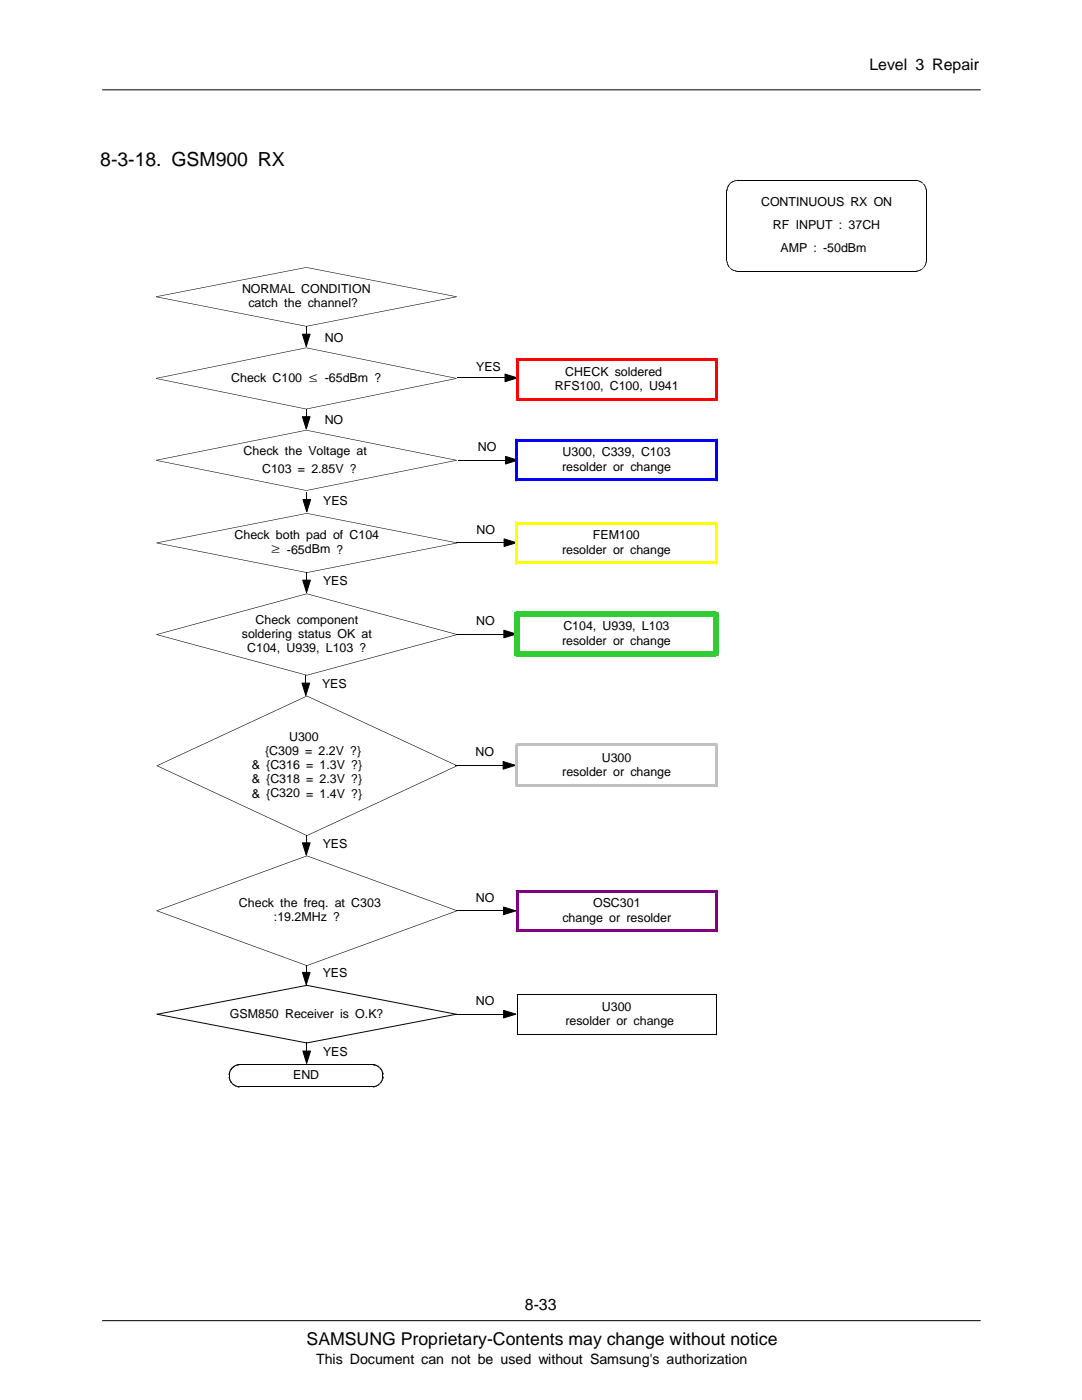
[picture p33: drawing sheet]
<svg xmlns="http://www.w3.org/2000/svg" width="216mm" height="279mm" viewBox="0 0 216 279" stroke-linecap="round" stroke-linejoin="round" font-family="sans-serif">
<defs><g id="words">
<text font-size="3.9" x="20" y="33.1">8-3-18. GSM900 RX</text>
<text font-size="3.5" x="61.2" y="268.5">SAMSUNG Proprietary-Contents may change without notice</text>
<g font-size="3.2">
<text x="173.5" y="14">Level 3 Repair</text>
<text x="104.7" y="261.5">8-33</text>
</g>
<text font-size="2.8" x="63.1" y="272.1">This Document can not be used without Samsung's authorization</text>
<g font-size="2.5">
<text x="151.9" y="41.2">CONTINUOUS RX ON</text>
<text x="154.2" y="45.8">RF INPUT : 37CH</text>
<text x="155.7" y="50.3">AMP : -50dBm</text>
<text x="48.3" y="58.5">NORMAL CONDITION</text>
<text x="49.6" y="61.3">catch the channel?</text>
<text x="64.8" y="68.2">NO</text>
<text x="46.1" y="76.2">Check C100 ≤ -65dBm ?</text>
<text x="95" y="74">YES</text>
<text x="110.7" y="77.8">RFS100, C100, U941</text>
<text x="112.8" y="75">CHECK soldered</text>
<text x="64.8" y="84.6">NO</text>
<text x="48.6" y="90.8">Check the Voltage at</text>
<text x="52.3" y="94.3">C103 = 2.85V ?</text>
<text x="95.3" y="90">NO</text>
<text x="112.2" y="93.9">resolder or change</text>
<text x="112.2" y="91.1">U300, C339, C103</text>
<text x="64.5" y="100.7">YES</text>
<text x="46.8" y="107.6">Check both pad of C104</text>
<text x="95.1" y="106.5">NO</text>
<text x="118.3" y="107.7">FEM100</text>
<text x="54" y="110.6">≥ -65dBm ?</text>
<text x="112.1" y="110.5">resolder or change</text>
<text x="64.5" y="116.8">YES</text>
<text x="51" y="124.5">Check component</text>
<text x="95" y="124.7">NO</text>
<text x="112.4" y="125.8">C104, U939, L103</text>
<text x="48.3" y="127.3">soldering status OK at</text>
<text x="49.3" y="130.1">C104, U939, L103 ?</text>
<text x="112.1" y="128.6">resolder or change</text>
<text x="64.3" y="137.4">YES</text>
<text x="57.7" y="147.9">U300</text>
<text x="50.2" y="153.5">&amp; {C316 = 1.3V ?}</text>
<text x="52.9" y="150.7">{C309 = 2.2V ?}</text>
<text x="94.9" y="150.9">NO</text>
<text x="112.2" y="154.8">resolder or change</text>
<text x="120.1" y="152">U300</text>
<text x="50.2" y="156.4">&amp; {C318 = 2.3V ?}</text>
<text x="50.2" y="159.2">&amp; {C320 = 1.4V ?}</text>
<text x="64.4" y="169.2">YES</text>
<text x="95" y="180">NO</text>
<text x="47.7" y="181">Check the freq. at C303</text>
<text x="54.7" y="183.9">:19.2MHz ?</text>
<text x="112.2" y="183.9">change or resolder</text>
<text x="118.3" y="181.1">OSC301</text>
<text x="64.4" y="195.1">YES</text>
<text x="45.9" y="203.1">GSM850 Receiver is O.K?</text>
<text x="95" y="200.6">NO</text>
<text x="120.1" y="201.8">U300</text>
<text x="112.8" y="204.6">resolder or change</text>
<text x="58.5" y="215.4">END</text>
<text x="64.5" y="210.8">YES</text>
</g>
</g></defs>
<path d="M20.4 263.6h175.2" fill="none" stroke="#000" stroke-width=".2"/>
<path d="M20.8 265.5h174.8v9h-174.8z" fill="#fff"/>
<g fill="none" stroke="#000" stroke-width=".2">
<path d="M20.4 17.9h175.2M145 38v14.2M147 36h35.9M184.8 38v14.2M147 54.1h35.9M60.3 66.7h1.6l-.8 2.5zM91.3 75.4h9.5M100.8 74.7l2.4 .7-2.4 .8zM60.3 83.2h1.6l-.8 2.4zM60.5 99.7h1.5l-.8 2.5zM91.4 91.9h9.5M100.9 91.1l2.4 .7-2.4 .8z"/>
<path d="M60.4 115.8h1.5l-.7 2.4zM91.1 108.3h9.5M100.6 107.5l2.4 .8-2.4 .8zM60.3 136.3h1.5l-.8 2.5zM91 126.5h9.5M100.5 125.8l2.5 .7-2.5 .8zM90.9 152.7h9.5M100.4 152l2.4 .7-2.4 .8zM60.3 168.2h1.6l-.8 2.5zM60.3 194.1h1.6l-.8 2.4zM91 181.8h9.5M100.5 181l2.4 .8-2.4 .7z"/>
<path d="M103.2 198.5h39.7v8h-39.7zM47.7 216.9h26.7M47.7 212.5h26.7M60.4 209.8h1.6l-.8 2.4zM91 202.4h9.5M100.5 201.6l2.4 .8-2.4 .8z"/>
</g>
<g fill="#000">
<path d="M145 38h.1zM145 37.9l.1 .1zM145 37.9h.1zM145 37.8l.1 .1zM145 37.8h.1zM145.1 37.7v.1zM145.1 37.7h.1zM145.1 37.6l.1 .1zM145.1 37.6h.1zM145.1 37.5l.1 .1zM145.1 37.5h.1zM145.1 37.4l.1 .1z"/>
<path d="M145.1 37.4h.1zM145.2 37.3v.1zM145.2 37.3h.1zM145.2 37.2l.1 .1zM145.3 37.1v.2zM145.3 37.1h.1zM145.3 37l.1 .1zM145.4 36.9v.2zM145.4 36.9l.1 .1zM145.4 36.9h.1zM145.5 36.8v.1zM145.5 36.8h.1z"/>
<path d="M145.6 36.7v.1zM145.6 36.7h.1zM145.6 36.6h.2zM145.7 36.5l.1 .1zM145.7 36.5l.2 .1zM145.8 36.5l.1 .1zM145.8 36.5h.1zM145.9 36.4v.1zM145.9 36.4h.1zM146 36.3v.1zM146 36.3l.1 .1zM146 36.3h.2z"/>
<path d="M146.1 36.2l.1 .1zM146.1 36.2l.2 .1zM146.2 36.2l.1 .1zM146.2 36.2l.2 .1zM146.3 36.2l.1 .1zM146.3 36.2h.2zM146.4 36.1l.1 .1zM146.4 36.1l.2 .1zM146.5 36.1l.1 .1zM146.6 36v.2zM146.6 36l.1 .1zM146.7 36v.1z"/>
<path d="M146.7 36l.2 .1zM146.8 36l.1 .1zM146.9 36v.1zM146.9 36l.1 .1zM147 36v.1zM182.9 36l-.1 .1zM182.9 36v.1zM183 36l-.1 .1zM183 36v.1zM183 36l.1 .1zM183.2 36l-.1 .1zM183.2 36v.2z"/>
<path d="M183.3 36l-.1 .2zM183.3 36v.2zM183.3 36.1v.1zM183.4 36.1v.1zM183.5 36.1l-.1 .1zM183.5 36.1v.2zM183.6 36.2l-.1 .1zM183.6 36.2v.1zM183.6 36.2l.1 .1zM183.7 36.2v.1zM183.7 36.2l.1 .2zM183.8 36.3v.1z"/>
<path d="M183.8 36.3l.1 .1zM183.9 36.3v.1zM183.9 36.3v.2zM184 36.4l-.1 .1zM184 36.4v.2zM184.1 36.5l-.1 .1zM184.1 36.5v.1zM184.1 36.5l.1 .2zM184.2 36.6v.1zM184.2 36.7l.2 .1zM184.3 36.8h.1zM184.3 36.8l.1 .1z"/>
<path d="M184.4 36.9h.1zM184.4 37l.1-.1zM184.4 37h.2zM184.4 37.1l.2-.1zM184.5 37.1h.1zM184.5 37.1l.2 .1zM184.6 37.3l.1-.1zM184.6 37.3h.1zM184.6 37.3l.1 .1zM184.6 37.4h.1zM184.6 37.4l.2 .1zM184.7 37.5h.1z"/>
<path d="M184.7 37.5l.1 .1zM184.7 37.6h.1zM184.7 37.6l.1 .1zM184.7 37.7h.1zM184.7 37.7l.1 .1zM184.7 37.8h.1zM184.7 37.8l.2 .1zM184.8 37.9h.1zM184.8 37.9l.1 .1zM184.8 38h.1zM145 52.2l.1-.1zM145 52.3l.1-.1z"/>
<path d="M145 52.2h.1zM145 52.3h.1zM145.1 52.5l.1-.1zM145 52.3l.2 .1zM145.1 52.6l.1-.1zM145.1 52.5h.1zM145.1 52.6h.1zM145.1 52.8l.1-.1zM145.1 52.7h.1zM145.2 52.9l.1-.1zM145.1 52.8h.2zM145.2 52.9h.1z"/>
<path d="M145.3 53h.1zM145.2 52.9l.2 .1zM145.3 53.1h.1zM145.3 53l.1 .1zM145.4 53.2l.1-.1zM145.3 53.1h.2zM145.4 53.3l.1-.1zM145.4 53.2h.1zM145.4 53.3h.2zM145.5 53.4l.1-.1zM145.5 53.4h.1zM145.6 53.4l.1 .1z"/>
<path d="M145.6 53.5h.1zM145.6 53.5h.2zM145.9 53.6l-.1 .1zM145.8 53.5v.2zM145.9 53.6v.1zM146 53.7v.1zM145.9 53.7l.1 .1zM146.1 53.7l-.1 .1zM146.2 53.8l-.1 .1zM146.1 53.8v.1zM146.3 53.8l-.1 .2zM146.2 53.8v.2z"/>
<path d="M146.4 53.9l-.1 .1zM146.3 53.8v.2zM146.5 53.9l-.1 .1zM146.4 53.9v.1zM146.5 53.9v.2zM146.6 54l-.1 .1zM146.6 54v.1zM146.7 54v.1zM146.6 54l.1 .1zM146.9 54l-.1 .1zM146.7 54l.1 .1zM146.9 54.1v.1z"/>
<path d="M146.9 54v.2zM147 54.1v.1zM146.9 54.1l.1 .1zM182.8 54.1l.1 .1zM182.9 54.1l.1 .1zM182.8 54.1l.2 .1zM183 54v.1zM182.9 54.1h.1zM183.1 54l.1 .1zM183 54l.2 .1zM183.2 54l.1 .1zM183.1 54l.2 .1z"/>
<path d="M183.3 54l.1 .1zM183.4 53.9l.1 .1zM183.3 54h.2zM183.5 53.9l.1 .1zM183.4 53.9l.2 .1zM183.6 53.8v.2zM183.7 53.8v.1zM183.6 53.8l.1 .1zM183.8 53.7v.1zM183.7 53.8h.1zM183.9 53.7v.1zM183.8 53.7l.1 .1z"/>
<path d="M183.9 53.7h.1zM184 53.6l.1 .1zM183.9 53.7h.2zM184.1 53.5v.1zM184 53.6h.1zM184.1 53.5l.1 .1zM184.2 53.5v.1zM184.2 53.4h.1zM184.2 53.4l.1 .1zM184.2 53.4h.2zM184.3 53.3l.1 .1zM184.4 53.2v.1z"/>
<path d="M184.4 53.2v.2zM184.4 53.2h.1zM184.4 53.1v.2zM184.4 53.1h.2zM184.4 53.1l.1 .1zM184.5 53h.1zM184.5 53l.1 .1zM184.6 52.9h.1zM184.6 52.9v.1zM184.6 52.8l.1 .1zM184.6 52.7l.1 .1zM184.6 52.7l.1 .2z"/>
<path d="M184.7 52.6l.1 .1zM184.7 52.6v.2zM184.7 52.5l.1 .1zM184.7 52.4l.1 .1zM184.7 52.4l.1 .2zM184.7 52.3h.1zM184.7 52.3l.1 .2zM184.8 52.2l.1 .1zM184.8 52.2v.1zM184.8 52.1l.1 .1zM184.8 52.1l.1 .2zM31.1 75.5v.1z"/>
<path d="M31.2 75.5l29.9 6.1v.1l-30-6.1zM61.1 69.4v.1zM31.1 75.5l30-6.1v.1l-29.9 6.1zM60.3 66.7h1.6l-.8 2.5zM91.1 75.5v.1zM61.1 69.4l30 6.1v.1l-30-6.1zM100.8 74.7l2.4 .7-2.4 .8zM61.1 81.6v.1zM61.1 81.6l30-6.1v.1l-30 6.1zM60.3 83.2h1.6l-.8 2.4zM100.9 91.1l2.4 .7-2.4 .8zM60.4 115.8h1.5l-.7 2.4z"/>
<path d="M60.5 99.7h1.5l-.8 2.5zM100.6 107.5l2.4 .8-2.4 .8zM60.3 136.3h1.5l-.8 2.5zM100.5 125.8l2.5 .7-2.5 .8zM100.4 152l2.4 .7-2.4 .8zM60.3 168.2h1.6l-.8 2.5zM60.3 194.1h1.6l-.8 2.4zM61.2 196.6l29.9 5.7v.2l-29.9-5.8zM100.5 181l2.4 .8-2.4 .7zM31.3 202.3v.2zM31.3 202.3l29.9-5.7v.1l-29.9 5.8zM45.6 214.9h.2z"/>
<path d="M45.6 214.4l.2 .1zM45.7 214.3l.1 .2zM45.7 215.1l.1-.1zM45.7 214.3l.1 .1zM45.6 214.9l.2 .1zM45.7 214.2l.1 .2zM45.7 215.1h.2zM45.7 214.2l.2 .1zM45.7 214.1l.2 .2zM45.7 215.2h.2zM45.7 214.1l.2 .1zM45.7 215.1l.2 .1z"/>
<path d="M45.7 214l.2 .2zM45.7 215.3h.2zM45.7 214l.2 .1zM45.7 215.2l.2 .1zM45.7 213.9l.2 .2zM45.7 215.4h.2zM45.7 213.9l.2 .1zM45.7 215.3l.2 .1zM45.8 213.8l.2 .1-.1 .1-.2-.1zM45.8 215.5h.2zM45.8 213.8l.2 .1zM45.7 215.4l.3 .1z"/>
<path d="M45.8 213.7l.2 .2zM45.8 215.6h.2zM45.8 213.7l.2 .1zM45.9 213.6l.1 .2zM45.9 215.7l.2-.1zM45.9 213.6l.2 .1zM45.9 213.6h.2v.1h-.2zM45.9 215.8h.2zM45.9 213.5l.2 .1zM45.9 215.7l.2 .1zM46 213.4l.1 .2zM46 215.9l.1-.1z"/>
<path d="M46 216l.2-.1zM46 213.4l.2 .1zM46 215.9h.2zM46.1 213.3l.1 .2zM46.1 216.1l.1-.1zM46.1 213.3l.1 .1zM46 216h.2zM46.2 213.2v.2zM46.2 216.2l.1-.2zM46.2 213.2l.1 .1zM46.1 216.1h.2zM46.2 213.1l.1 .2z"/>
<path d="M46.2 216.2l.2-.1zM46.2 213.1l.2 .1zM46.3 216l-.1 .3zM46.3 216.3l.1-.1zM46.3 213l.1 .2zM46.2 216.2h.2zM46.3 213l.2 .1zM46.4 213l.1 .1zM46.4 216.2v.2zM46.5 216.3l-.1 .1zM46.4 213h.2zM46.6 216.3l-.1 .2z"/>
<path d="M46.5 212.9l.1 .1zM46.5 216.3v.2zM46.5 212.9l.2 .1zM46.7 216.4l-.2 .1zM46.5 212.8l.2 .2zM46.5 212.8l.2 .1zM46.7 216.5l-.1 .1zM46.6 212.8l.1 .1zM46.7 216.4l-.1 .2zM46.6 212.8l.2 .1zM46.8 216.5l-.1 .2zM46.7 212.7l.1 .2z"/>
<path d="M46.7 216.5v.2zM46.7 212.7l.2 .1zM46.8 212.6l.1 .2zM46.8 216.5v.2zM46.9 216.5l-.1 .2zM46.8 212.6h.1l.1 .2h-.1zM47 216.6l-.1 .2zM46.9 212.6l.2 .1zM46.9 212.6l.1 .2zM46.9 216.5v.3zM47.1 216.6l-.1 .2zM47 212.6l.1 .1z"/>
<path d="M47 216.6v.2zM47 212.6l.2 .1zM47.1 212.5l.1 .2zM47.1 216.6v.3zM47.2 216.7l-.1 .2zM47.1 212.5h.1l.1 .2h-.1zM47.2 216.7v.2zM47.2 212.5l.1 .2zM47.2 212.5l.1 .1zM47.3 216.7v.2zM47.3 212.4v.2zM47.2 216.7l.1 .2z"/>
<path d="M47.3 212.4l.1 .2zM47.4 216.7v.2zM47.4 212.4v.2zM47.3 216.7l.1 .2zM47.4 212.4l.1 .2zM47.5 216.8v.2zM47.5 212.4v.2zM47.4 216.7l.1 .3zM47.5 212.4l.1 .2zM47.6 216.8v.2zM47.6 212.4v.2zM47.5 216.8l.1 .2z"/>
<path d="M47.6 212.4l.1 .2zM47.7 212.4v.2zM47.6 216.8l.1 .2zM47.7 216.8v.2zM60.4 209.8h1.6l-.8 2.4zM31.3 202.3l29.9 5.7v.2l-29.9-5.7zM74.4 212.4v.2zM74.4 216.8l.1 .2zM74.5 212.4v.2zM74.6 212.4l-.1 .2zM74.5 216.8l.1 .2zM74.6 212.4v.2z"/>
<path d="M74.4 216.8l.2 .2zM74.7 212.4l-.1 .2zM74.6 216.8l.1 .2zM74.7 212.4v.2zM74.5 216.8l.2 .2zM74.8 212.4l-.1 .2zM74.7 216.7l.1 .2zM74.8 212.4v.2zM74.6 216.8l.2 .1zM74.9 212.4l-.1 .2zM74.8 216.7l.1 .2zM74.9 212.4v.3z"/>
<path d="M74.7 216.7l.2 .2zM75 212.5l-.1 .2zM74.9 216.7l.1 .2zM75 212.5v.2zM74.8 216.7l.2 .2zM75.1 212.5l-.1 .2zM74.9 216.7h.1l.1 .2h-.1zM75 216.7l.1 .2zM75.1 212.5v.2zM75.2 212.6l-.1 .1zM75.1 216.6l.1 .2zM75.2 212.6v.2z"/>
<path d="M75 216.7l.2 .1zM75.2 216.6v.2zM75.2 212.6l.1 .2zM75.3 212.6v.2zM75.2 216.6l.1-.1v.2l-.1 .1zM75.2 216.6l.1 .1zM75.4 212.6v.3zM75.4 212.7l-.1 .2zM75.3 216.5l.1 .2zM75.4 212.7v.2zM75.2 216.6h.2zM75.5 212.8l-.1 .1z"/>
<path d="M75.4 216.5l.1 .1zM75.5 212.8v.2zM75.6 212.8l-.1 .2zM75.5 216.4l.1 .1zM75.6 212.8v.2zM75.4 216.5h.2zM75.7 212.9l-.1 .1zM75.5 216.4l.2 .1zM75.6 216.3l.1 .2zM75.7 212.9l-.1 .2zM75.6 216.3l.2 .1zM75.8 213l-.1 .2z"/>
<path d="M75.8 213l-.2 .1zM75.6 216.3h.2zM75.7 216.2l.1 .1zM75.9 213l-.1 .2zM75.8 213.2l.1-.1zM75.8 216.1l.1 .2zM75.8 213.2h.2zM75.8 213.3l.2-.1zM75.8 216l.2 .2zM75.8 213.3h.3zM75.8 216.1l.2 .1zM75.9 213.4l.2-.1z"/>
<path d="M75.9 216l.2 .1zM75.9 213.4h.2zM75.9 216l.1 .2zM76 213.4h.1zM76 215.9l.1 .2zM76 215.9l.1 .1zM76 213.4h.2zM76 215.8l.2 .1zM76 213.6l.2-.1zM76 213.5l.2-.1zM76 215.8l.1 .2zM76.1 213.6h.1z"/>
<path d="M76.1 215.7l.1 .2zM76.1 215.8h.1zM76.1 213.6l.2 .1zM76.1 213.7l.2-.1zM76.1 215.6l.2 .1zM76.1 213.7h.2zM76.1 215.6l.2 .1-.1 .1h-.1zM76.2 213.8l.1-.1zM76.2 215.6h.1zM76.2 213.8h.2zM76.2 215.6l.1 .1zM76.2 213.9l.2-.1z"/>
<path d="M76.2 215.5l.2 .1zM76.2 213.9h.2zM76.2 215.5l.1 .1zM76.2 214l.2-.1zM76.2 215.4h.2zM76.2 214h.2zM76.2 215.4h.2v.1h-.2zM76.2 214.1l.2-.1zM76.2 215.3h.2zM76.2 214.1h.3zM76.2 215.3l.2 .1zM76.3 214.2l.2-.1z"/>
<path d="M76.3 215.2h.2zM76.3 214.2h.2zM76.3 215.2l.1 .1zM76.3 214.3l.2-.1zM76.3 215.1h.2zM76.3 214.3h.2zM76.3 215.1l.2 .1zM76.3 214.4l.2-.1zM76.3 215l.2 .1zM76.3 214.4h.2zM76.3 214.9h.2zM76.3 214.9l.2 .2z"/>
<path d="M91.1 202.3v.2zM61.2 208l29.9-5.7v.2l-29.9 5.7zM100.5 201.6l2.4 .8-2.4 .8z"/>
<path d="M103.1 198.4l.2 .2z" fill-rule="evenodd"/>
<path d="M142.8 198.5l.2-.1-.1 .2z" fill-rule="evenodd"/>
<path d="M103.2 206.4l.1 .1-.2 .1z" fill-rule="evenodd"/>
<path d="M142.8 206.4l.2 .2z" fill-rule="evenodd"/>
</g>
<g fill="#000">
<path d="M145 38v.1zM145.4 37v.1zM146.1 36.3v.1zM182.9 36v.1zM183.8 36.3v.1zM184.5 37v.1zM145.4 53.1v.1zM146.1 53.8v.1zM147 54.1v.1zM183.8 53.8v.1zM184.5 53.1v.1zM184.8 52.1v.1z"/>
<path d="M61 65.2h.2v1.5h-.2zM61 81.6h.2v1.6h-.2zM61.2 98.2h.1v1.5h-.1zM61.1 114.3h.1v1.5h-.1zM61 134.8h.1v1.5h-.1zM61 166.7h.2v1.5h-.2zM61 192.5h.2v1.6h-.2zM61.2 196.6v.1zM45.6 214.4h.2v.5h-.2zM45.7 214.4v.1zM46 215.8v.2zM46 213.4v.2z"/>
<path d="M46.8 216.5v.2zM46.8 212.7v.2zM47.7 216.8v.2zM61.1 208.2h.1v1.6h-.1zM61.2 208v.2zM74.4 212.4v.2zM75.4 212.7v.2zM75.4 216.5v.2zM76.1 213.4v.2zM76.1 215.8v.2zM76.3 214.4h.2v.5h-.2zM76.4 214.8v.2z"/>
</g>
<g fill="#ff0">
<path d="M142.9 104.1v.6h-.3v-.3h.6v-.3z" fill-rule="evenodd"/>
<path d="M142.6 112.1h.3v.5h.3v-.2h-.6z" fill-rule="evenodd"/>
<path d="M102.8 112.4h.6v-.3h-.3v.5h-.3z" fill-rule="evenodd"/>
<path d="M102.8 104.1h.3v.6h.3v-.3h-.6z" fill-rule="evenodd"/>
</g>
<g fill="#ff0">
<path d="M142.6 104.4h.6v8h-.6z"/>
<path d="M103.1 112.1h39.8v.5h-39.8z"/>
<path d="M102.8 104.4h.6v8h-.6z"/>
<path d="M103.1 104.1h39.8v.6h-39.8z"/>
</g>
<path d="M31.3 108.3v.1zM31.3 108.3l29.9 5.9v.1l-29.9-5.9zM61.2 102.4v.1zM61.2 114.2l.1 .1zM31.3 108.3l29.9-5.9v.1l-29.9 5.9zM61.2 114.2l30-5.9v.1l-29.9 5.9zM91.2 108.3v.1zM61.3 102.4l29.9 5.9v.1l-30-5.9z" fill="#000"/>
<g fill="#800080">
<path d="M143 177.6h.3v.3h-.6v.3h.3z" fill-rule="evenodd"/>
<path d="M142.7 185.4v.3h.6v.3h-.3v-.6z" fill-rule="evenodd"/>
<path d="M103.2 185.4h.3v.3h-.6v.3h.3z" fill-rule="evenodd"/>
<path d="M102.9 177.6h.3v.6h.3v-.3h-.6z" fill-rule="evenodd"/>
</g>
<g fill="#800080">
<path d="M142.7 177.9h.6v7.8h-.6z"/>
<path d="M103.2 185.4h39.8v.6h-39.8z"/>
<path d="M102.9 177.9h.6v7.8h-.6z"/>
<path d="M103.2 177.6h39.8v.6h-39.8z"/>
</g>
<g fill="#000">
<path d="M61.2 170.8l.1 .1zM31.3 181.7l29.9-10.9 .1 .1-30 10.9zM31.3 181.7l30 11-.1 .1-29.9-11zM61.2 192.7l30-11v.1l-29.9 11zM61.2 192.7l.1 .1zM61.3 170.8l29.9 10.9v.1l-30-10.9z"/>
<path d="M31.1 181.8h.3z" fill-rule="evenodd"/>
<path d="M91.1 181.8h.3z" fill-rule="evenodd"/>
</g>
<g fill="#c0c0c0">
<path d="M142.6 148.7h.6v-.3h-.3v.5h-.3z" fill-rule="evenodd"/>
<path d="M142.6 156.5v.3h.6v.3h-.3v-.6z" fill-rule="evenodd"/>
<path d="M102.8 156.8h.6v-.3h-.3v.6h-.3z" fill-rule="evenodd"/>
<path d="M102.8 148.4h.3v.5h.3v-.2h-.6z" fill-rule="evenodd"/>
</g>
<g fill="#c0c0c0">
<path d="M142.6 148.7h.6v8.1h-.6z"/>
<path d="M103.1 156.5h39.8v.6h-39.8z"/>
<path d="M102.8 148.7h.6v8.1h-.6z"/>
<path d="M103.1 148.4h39.8v.5h-39.8z"/>
</g>
<g fill="#32cd32">
<path d="M142.4 122.6h1v-.5h-.5v1h-.5z" fill-rule="evenodd"/>
<path d="M142.4 129.9v.5h1v.5h-.5v-1z" fill-rule="evenodd"/>
<path d="M103.1 129.9h.5v.5h-1v.5h.5z" fill-rule="evenodd"/>
<path d="M102.6 122.1h.5v1h.5v-.5h-1z" fill-rule="evenodd"/>
</g>
<g fill="#32cd32">
<path d="M142.4 122.6h1v7.8h-1z"/>
<path d="M103.1 129.9h39.8v1h-39.8z"/>
<path d="M102.6 122.6h1v7.8h-1z"/>
<path d="M103.1 122.1h39.8v1h-39.8z"/>
</g>
<g fill="#00f">
<path d="M142.6 87.8h.6v-.3h-.3v.6h-.3z" fill-rule="evenodd"/>
<path d="M142.6 95.5v.3h.6v.3h-.3v-.6z" fill-rule="evenodd"/>
<path d="M102.8 95.8h.6v-.3h-.3v.6h-.3z" fill-rule="evenodd"/>
<path d="M102.8 87.5h.3v.6h.3v-.3h-.6z" fill-rule="evenodd"/>
</g>
<g fill="#00f">
<path d="M142.6 87.8h.6v8h-.6z"/>
<path d="M103.1 95.5h39.8v.6h-39.8z"/>
<path d="M102.8 87.8h.6v8h-.6z"/>
<path d="M103.1 87.5h39.8v.6h-39.8z"/>
</g>
<g fill="#f00">
<path d="M142.9 71.5h.3v.3h-.6v.3h.3z" fill-rule="evenodd"/>
<path d="M142.6 79.4v.3h.6v.3h-.3v-.6z" fill-rule="evenodd"/>
<path d="M102.9 79.7v.3h.3v-.6h.3v.3z" fill-rule="evenodd"/>
<path d="M102.9 71.5h.3v.6h.3v-.3h-.6z" fill-rule="evenodd"/>
</g>
<g fill="#f00">
<path d="M142.6 71.8h.6v7.9h-.6z"/>
<path d="M103.2 79.4h39.7v.6h-39.7z"/>
<path d="M102.9 71.8h.6v7.9h-.6z"/>
<path d="M103.2 71.5h39.7v.6h-39.7z"/>
</g>
<g fill="#000">
<path d="M31.2 59.2v.1zM31.2 59.2l29.9 5.9v.1l-29.9-5.9zM61.1 53.3v.1zM31.2 59.2l29.9-5.9v.1l-29.9 5.9zM91.1 59.2v.1zM61.2 53.3l29.9 5.9v.1l-30-5.9zM61.1 65.1l.1 .1zM61.1 65.1l30-5.9v.1l-29.9 5.9zM31.2 91.8v.1zM31.2 91.8l29.9 6v.1l-29.9-6zM61.1 85.8v.1zM61.1 97.8l.1 .1z"/>
<path d="M31.2 91.8l29.9-6v.1l-29.9 6zM61.1 97.8l30-6v.1l-29.9 6zM91.1 91.8v.1zM61.2 85.8l29.9 6v.1l-30-6zM61.2 118.4l.1 .2zM31.3 126.6l29.9-8.2 .1 .2-30 8.1zM31.3 126.6l30 8.1-.1 .1-29.9-8.1zM61.2 134.7l30-8.1v.1l-29.9 8.1zM61.2 138.9l.1 .1zM61.2 134.7l.1 .1zM31.3 152.8l29.9-13.9 .1 .1-29.9 13.9zM61.3 118.4l29.9 8.2v.1l-30-8.1z"/>
<path d="M31.4 152.8l29.9 13.9-.1 .1-29.9-13.9zM61.3 138.9l29.9 13.9v.1l-30-13.9zM61.2 166.7l30-13.9v.1l-29.9 13.9zM61.2 166.7l.1 .1z"/>
<path d="M31 126.6h.5z" fill-rule="evenodd"/>
<path d="M91 126.6h.4z" fill-rule="evenodd"/>
<path d="M31.2 152.8h.3z" fill-rule="evenodd"/>
<path d="M91.1 152.8h.2z" fill-rule="evenodd"/>
</g>
<use href="#words"/>
</svg>
